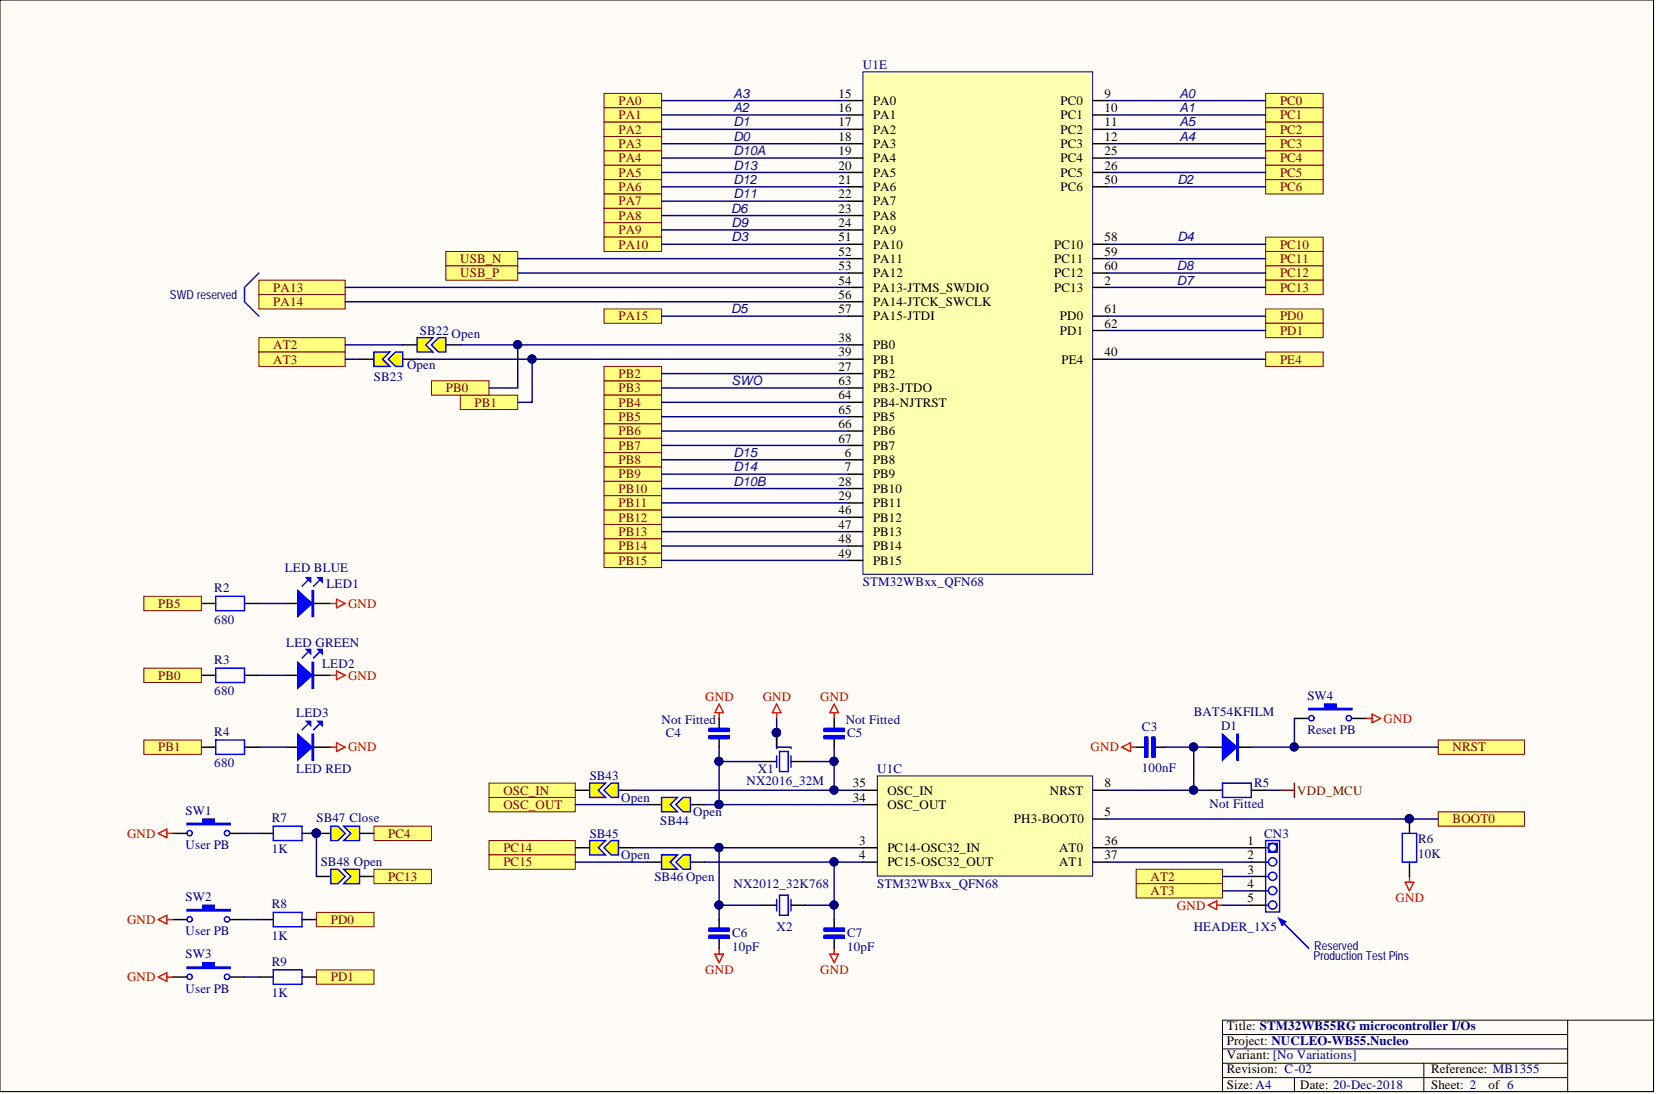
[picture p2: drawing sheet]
<svg xmlns="http://www.w3.org/2000/svg" width="292mm" height="193mm" viewBox="0 0 292 193" stroke-linecap="round" stroke-linejoin="round" font-family="sans-serif">
<defs><g id="words">
<g font-size="2.3" fill="#0c0087">
<text x="129.4" y="17.2">A3</text>
<text x="208" y="17.2">A0</text>
<text x="129.4" y="19.8">A2</text>
<text x="208" y="22.3">A5</text>
<text x="208" y="19.8">A1</text>
<text x="208" y="24.8">A4</text>
<text x="207.7" y="32.4">D2</text>
<text x="129" y="37.5">D6</text>
<text x="129" y="40">D9</text>
<text x="129" y="42.6">D3</text>
<text x="207.7" y="42.6">D4</text>
<text x="129" y="55.3">D5</text>
<text x="129" y="67.9">SWO</text>
</g>
<g font-size="2.3">
<text x="147.9" y="17.2">15</text>
<text x="194.8" y="17.2">9</text>
<text x="147.9" y="19.8">16</text>
<text x="147.9" y="22.3">17</text>
<text x="154" y="18.5">PA0</text>
<text x="154" y="21">PA1</text>
<text x="154" y="23.6">PA2</text>
<text x="187.1" y="18.5">PC0</text>
<text x="187.1" y="21">PC1</text>
<text x="187.1" y="23.6">PC2</text>
<text x="194.8" y="19.8">10</text>
<text x="194.8" y="22.3">11</text>
<text x="147.9" y="24.8">18</text>
<text x="147.9" y="27.4">19</text>
<text x="147.9" y="29.9">20</text>
<text x="154" y="26.1">PA3</text>
<text x="154" y="28.6">PA4</text>
<text x="187.1" y="28.6">PC4</text>
<text x="187.1" y="26.1">PC3</text>
<text x="194.8" y="27.4">25</text>
<text x="194.8" y="29.9">26</text>
<text x="194.8" y="24.8">12</text>
<text x="147.9" y="32.4">21</text>
<text x="147.9" y="35">22</text>
<text x="154" y="31.2">PA5</text>
<text x="154" y="33.7">PA6</text>
<text x="187.1" y="31.2">PC5</text>
<text x="187.1" y="33.7">PC6</text>
<text x="194.8" y="32.4">50</text>
<text x="147.9" y="37.5">23</text>
<text x="147.9" y="40">24</text>
<text x="154" y="36.2">PA7</text>
<text x="154" y="38.8">PA8</text>
<text x="154" y="41.3">PA9</text>
<text x="147.9" y="42.6">51</text>
<text x="147.9" y="45.1">52</text>
<text x="147.9" y="47.7">53</text>
<text x="154" y="43.8">PA10</text>
<text x="154" y="46.4">PA11</text>
<text x="186" y="43.8">PC10</text>
<text x="186" y="46.4">PC11</text>
<text x="194.8" y="42.6">58</text>
<text x="194.8" y="45.1">59</text>
<text x="194.8" y="47.7">60</text>
<text x="147.9" y="50.2">54</text>
<text x="147.9" y="52.7">56</text>
<text x="154" y="48.9">PA12</text>
<text x="154" y="51.5">PA13-JTMS_SWDIO</text>
<text x="154" y="54">PA14-JTCK_SWCLK</text>
<text x="186" y="51.5">PC13</text>
<text x="186" y="48.9">PC12</text>
<text x="194.8" y="50.2">2</text>
<text x="147.9" y="55.3">57</text>
<text x="154" y="56.5">PA15-JTDI</text>
<text x="187" y="56.5">PD0</text>
<text x="187" y="59.1">PD1</text>
<text x="194.8" y="55.3">61</text>
<text x="194.8" y="57.8">62</text>
<text x="147.9" y="65.4">27</text>
<text x="147.9" y="62.9">39</text>
<text x="147.9" y="60.3">38</text>
<text x="154" y="64.1">PB1</text>
<text x="154" y="61.6">PB0</text>
<text x="187.2" y="64.1">PE4</text>
<text x="194.8" y="62.9">40</text>
<text x="147.9" y="67.9">63</text>
<text x="147.9" y="70.5">64</text>
<text x="154" y="66.7">PB2</text>
<text x="154" y="69.2">PB3-JTDO</text>
<text x="154" y="71.7">PB4-NJTRST</text>
<text x="147.9" y="73">65</text>
<text x="147.9" y="75.5">66</text>
<text x="154" y="74.3">PB5</text>
<text x="154" y="76.8">PB6</text>
<text x="147.9" y="78.1">67</text>
<text x="149" y="80.6">6</text>
<text x="149" y="83.1">7</text>
<text x="154" y="81.9">PB8</text>
<text x="154" y="79.3">PB7</text>
<text x="147.9" y="85.7">28</text>
<text x="147.9" y="88.2">29</text>
<text x="154" y="86.9">PB10</text>
<text x="154" y="84.4">PB9</text>
<text x="154" y="89.5">PB11</text>
<text x="147.9" y="90.7">46</text>
<text x="147.9" y="93.3">47</text>
<text x="147.9" y="95.8">48</text>
<text x="154" y="92">PB12</text>
<text x="154" y="94.5">PB13</text>
<text x="147.9" y="98.3">49</text>
<text x="154" y="97.1">PB14</text>
<text x="154" y="99.6">PB15</text>
<text x="150.4" y="138.9">35</text>
<text x="150.4" y="141.4">34</text>
<text x="156.5" y="140.2">OSC_IN</text>
<text x="156.5" y="142.7">OSC_OUT</text>
<text x="185.2" y="140.2">NRST</text>
<text x="194.8" y="144">5</text>
<text x="194.8" y="138.9">8</text>
<text x="151.5" y="149">3</text>
<text x="178.8" y="145.2">PH3-BOOT0</text>
<text x="194.8" y="149">36</text>
<text x="220" y="149">1</text>
<text x="151.5" y="151.6">4</text>
<text x="156.5" y="150.3">PC14-OSC32_IN</text>
<text x="156.5" y="152.8">PC15-OSC32_OUT</text>
<text x="186.8" y="150.3">AT0</text>
<text x="186.8" y="152.8">AT1</text>
<text x="194.8" y="151.6">37</text>
<text x="220" y="151.6">2</text>
<text x="220" y="154.1">3</text>
<text x="220" y="156.6">4</text>
<text x="220" y="159.2">5</text>
<text x="216.4" y="181.7">Title: STM32WB55RG microcontroller I/Os</text>
<text x="216.4" y="184.3">Project: NUCLEO-WB55.Nucleo</text>
<text x="216.4" y="189.3">Revision: C-02</text>
<text x="216.4" y="186.8">Variant: [No Variations]</text>
<text x="252.4" y="189.3">Reference: MB1355</text>
<text x="216.4" y="192.1">Size: A4</text>
<text x="229.3" y="192.1">Date: 20-Dec-2018</text>
<text x="252.4" y="192.1">Sheet: 2</text>
<text x="262.6" y="192.1">of 6</text>
</g>
<g font-size="2.3" fill="#000080">
<text x="152.2" y="12.2">U1E</text>
<text x="74.1" y="59.1">SB22 Open</text>
<text x="71.8" y="65.1">Open</text>
<text x="66" y="67.2">SB23</text>
<text x="50.2" y="100.9">LED BLUE</text>
<text x="37.8" y="104.4">R2</text>
<text x="57.6" y="103.7">LED1</text>
<text x="152.2" y="103.4">STM32WBxx_QFN68</text>
<text x="37.8" y="110">680</text>
<text x="37.8" y="117.1">R3</text>
<text x="50.5" y="114.1">LED GREEN</text>
<text x="56.8" y="117.9">LED2</text>
<text x="37.8" y="122.7">680</text>
<text x="230.6" y="123.4">SW4</text>
<text x="37.8" y="129.8">R4</text>
<text x="52.3" y="126.5">LED3</text>
<text x="116.7" y="127.7">Not Fitted</text>
<text x="117.5" y="130">C4</text>
<text x="149.2" y="127.7">Not Fitted</text>
<text x="149.4" y="130">C5</text>
<text x="201.4" y="129">C3</text>
<text x="210.6" y="126.2">BAT54KFILM</text>
<text x="215.4" y="128.8">D1</text>
<text x="230.6" y="129.5">Reset PB</text>
<text x="37.8" y="135.3">680</text>
<text x="52.3" y="136.4">LED RED</text>
<text x="104" y="137.6">SB43</text>
<text x="133.7" y="136.4">X1</text>
<text x="154.7" y="136.4">U1C</text>
<text x="201.4" y="136.1">100nF</text>
<text x="32.7" y="143.7">SW1</text>
<text x="109.6" y="141.4">Open</text>
<text x="122.3" y="144">Open</text>
<text x="131.7" y="138.4">NX2016_32M</text>
<text x="213.4" y="142.4">Not Fitted</text>
<text x="221.2" y="138.9">R5</text>
<text x="32.7" y="149.8">User PB</text>
<text x="47.9" y="145">R7</text>
<text x="55.8" y="145">SB47 Close</text>
<text x="104" y="147.8">SB45</text>
<text x="116.4" y="145.5">SB44</text>
<text x="223" y="147.8">CN3</text>
<text x="250.1" y="148.8">R6</text>
<text x="47.9" y="150.5">1K</text>
<text x="56.6" y="152.8">SB48 Open</text>
<text x="109.6" y="151.6">Open</text>
<text x="115.4" y="155.4">SB46 Open</text>
<text x="250.1" y="151.3">10K</text>
<text x="32.7" y="158.9">SW2</text>
<text x="47.9" y="160.2">R8</text>
<text x="129.4" y="156.6">NX2012_32K768</text>
<text x="154.7" y="156.6">STM32WBxx_QFN68</text>
<text x="32.7" y="165">User PB</text>
<text x="47.9" y="165.8">1K</text>
<text x="129.1" y="165.2">C6</text>
<text x="129.1" y="167.8">10pF</text>
<text x="137" y="164.2">X2</text>
<text x="149.4" y="165.2">C7</text>
<text x="149.4" y="167.8">10pF</text>
<text x="210.6" y="164.2">HEADER_1X5</text>
<text x="32.7" y="169">SW3</text>
<text x="47.9" y="170.3">R9</text>
<text x="32.7" y="175.1">User PB</text>
<text x="47.9" y="175.9">1K</text>
</g>
<g font-size="2.3" fill="#800000">
<text x="109.1" y="18.5">PA0</text>
<text x="109.1" y="21">PA1</text>
<text x="109.1" y="23.6">PA2</text>
<text x="225.8" y="18.5">PC0</text>
<text x="225.8" y="21">PC1</text>
<text x="225.8" y="23.6">PC2</text>
<text x="109.1" y="26.1">PA3</text>
<text x="109.1" y="28.6">PA4</text>
<text x="225.8" y="26.1">PC3</text>
<text x="225.8" y="28.6">PC4</text>
<text x="109.1" y="31.2">PA5</text>
<text x="109.1" y="33.7">PA6</text>
<text x="225.8" y="31.2">PC5</text>
<text x="225.8" y="33.7">PC6</text>
<text x="109.1" y="36.2">PA7</text>
<text x="109.1" y="38.8">PA8</text>
<text x="109.1" y="41.3">PA9</text>
<text x="81.2" y="46.4">USB_N</text>
<text x="109.1" y="43.8">PA10</text>
<text x="225.8" y="43.8">PC10</text>
<text x="225.8" y="46.4">PC11</text>
<text x="48.2" y="51.5">PA13</text>
<text x="48.2" y="54">PA14</text>
<text x="81.2" y="48.9">USB_P</text>
<text x="225.8" y="48.9">PC12</text>
<text x="225.8" y="51.5">PC13</text>
<text x="109.1" y="56.5">PA15</text>
<text x="225.8" y="56.5">PD0</text>
<text x="225.8" y="59.1">PD1</text>
<text x="48.2" y="61.6">AT2</text>
<text x="48.2" y="64.1">AT3</text>
<text x="225.8" y="64.1">PE4</text>
<text x="78.6" y="69.2">PB0</text>
<text x="83.7" y="71.7">PB1</text>
<text x="109.1" y="69.2">PB3</text>
<text x="109.1" y="71.7">PB4</text>
<text x="109.1" y="66.7">PB2</text>
<text x="109.1" y="74.3">PB5</text>
<text x="109.1" y="76.8">PB6</text>
<text x="109.1" y="79.3">PB7</text>
<text x="109.1" y="81.9">PB8</text>
<text x="109.1" y="84.4">PB9</text>
<text x="109.1" y="86.9">PB10</text>
<text x="109.1" y="89.5">PB11</text>
<text x="109.1" y="92">PB12</text>
<text x="109.1" y="94.5">PB13</text>
<text x="109.1" y="97.1">PB14</text>
<text x="109.1" y="99.6">PB15</text>
<text x="27.9" y="107.2">PB5</text>
<text x="27.9" y="119.9">PB0</text>
<text x="27.9" y="132.6">PB1</text>
<text x="256.2" y="132.6">NRST</text>
<text x="88.8" y="140.2">OSC_IN</text>
<text x="88.8" y="142.7">OSC_OUT</text>
<text x="228.8" y="140.2">VDD_MCU</text>
<text x="68.5" y="147.8">PC4</text>
<text x="256.2" y="145.2">BOOT0</text>
<text x="68.5" y="155.4">PC13</text>
<text x="88.8" y="150.3">PC14</text>
<text x="88.8" y="152.8">PC15</text>
<text x="203" y="155.4">AT2</text>
<text x="203" y="157.9">AT3</text>
<text x="58.3" y="163">PD0</text>
<text x="58.3" y="173.1">PD1</text>
</g>
<g font-size="2.3" fill="#11037f">
<text x="129.4" y="22.3">D1</text>
<text x="129.4" y="29.9">D13</text>
<text x="129.4" y="24.8">D0</text>
<text x="129.4" y="27.4">D10A</text>
<text x="129.4" y="32.4">D12</text>
<text x="129.4" y="35">D11</text>
<text x="207.6" y="47.7">D8</text>
<text x="207.6" y="50.2">D7</text>
<text x="129.4" y="83.1">D14</text>
<text x="129.4" y="80.6">D15</text>
<text x="129.4" y="85.7">D10B</text>
</g>
<g font-size="2.3" fill="#f00">
<text x="61.4" y="107.2">GND</text>
<text x="61.4" y="119.9">GND</text>
<text x="124.4" y="123.7">GND</text>
<text x="134.5" y="123.7">GND</text>
<text x="144.7" y="123.7">GND</text>
<text x="244" y="127.5">GND</text>
<text x="61.4" y="132.6">GND</text>
<text x="192.4" y="132.6">GND</text>
<text x="22.4" y="147.8">GND</text>
<text x="207.6" y="160.4">GND</text>
<text x="246.2" y="159.2">GND</text>
<text x="22.4" y="163">GND</text>
<text x="22.4" y="173.1">GND</text>
<text x="124.4" y="171.8">GND</text>
<text x="144.7" y="171.8">GND</text>
</g>
<g font-size="2.2" fill="#000080">
<text x="29.9" y="52.7">SWD reserved</text>
<text x="231.8" y="167.5">Reserved</text>
<text x="231.7" y="169.3">Production Test Pins</text>
</g>
</g></defs>
<path d="M0 0h291.7v192.5h-291.7z" fill="#fffcf8" stroke="#000" stroke-width=".18"/>
<path d="M276.5 179.9v12.7M291.7 179.9h-76.1v12.7M215.6 182.5h60.9M215.6 185h60.9M215.6 190.1h60.9M215.6 187.5h60.9M228.3 190.1v2.5M251.2 187.5v5.1" fill="none" stroke="#000" stroke-width=".18"/>
<path d="M30.4 147h2.6M40.6 147h2.5M45.7 147h2.5M53.3 147h2.5" fill="none" stroke="#000" stroke-width=".25"/>
<circle cx="55.8" cy="147" r=".72" fill="#000080" stroke="#000080" stroke-width=".18"/>
<path d="M48.2 145.7h5.1v2.6h-5.1z" fill="none" stroke="#00f" stroke-width=".25"/>
<path d="M33 145.2h2.8v-.7h2v.7h2.8v.3h-7.6z" fill-rule="evenodd" fill="#00f"/>
<g fill="none" stroke="#00f" stroke-width=".25">
<path d="M38.1 130.5h5v2.6h-5zM54.3 127.7l-1 1.1M56.3 127.7l-1 1.1M33 145.2h2.8v-.7h2v.7h2.8v.3h-7.6z"/>
<circle cx="33.4" cy="147" r=".47"/>
<circle cx="40" cy="147" r=".47"/>
</g>
<path d="M35.5 131.8h2.6M43.1 131.8h2.6M50.7 131.8h1.8M55.3 131.8h3" fill="none" stroke="#000" stroke-width=".25"/>
<path d="M52.5 129.5l2.6 2.3-2.6 2.3z" fill="#00f"/>
<path d="M52.5 129.5l2.6 2.3-2.6 2.3zM55.1 129.5h.2v4.6h-.2zM55.2 129.5v4.6" fill="none" stroke="#00f" stroke-width=".25"/>
<path d="M56.1 127.2h.7v.8z" fill="#00f"/>
<path d="M56.1 127.2h.7v.8z" fill="none" stroke="#00f" stroke-width=".25"/>
<path d="M54 127.2h.8v.8z" fill="#00f"/>
<path d="M38.1 117.9h5v2.5h-5zM54.3 115.1l-1 1M56.3 115.1l-1 1M54 127.2h.8v.8z" fill="none" stroke="#00f" stroke-width=".25"/>
<path d="M35.5 119.1h2.6M43.1 119.1h2.6M50.7 119.1h1.8M55.3 119.1h3" fill="none" stroke="#000" stroke-width=".25"/>
<path d="M52.5 116.8l2.6 2.3-2.6 2.3z" fill="#00f"/>
<path d="M52.5 116.8l2.6 2.3-2.6 2.3zM55.1 116.8h.2v4.6h-.2zM55.2 116.8v4.6" fill="none" stroke="#00f" stroke-width=".25"/>
<path d="M56.1 114.6h.7v.7z" fill="#00f"/>
<path d="M56.1 114.6h.7v.7z" fill="none" stroke="#00f" stroke-width=".25"/>
<path d="M54 114.6h.8v.7z" fill="#00f"/>
<path d="M38.1 105.2h5v2.5h-5zM54 114.6h.8v.7zM54.3 102.4l-1 1M56.3 102.4l-1 1" fill="none" stroke="#00f" stroke-width=".25"/>
<path d="M35.5 106.4h2.6M43.1 106.4h2.6M50.7 106.4h1.8M55.3 106.4h3" fill="none" stroke="#000" stroke-width=".25"/>
<path d="M52.5 104.2l2.6 2.2-2.6 2.3z" fill="#00f"/>
<path d="M52.5 104.2l2.6 2.2-2.6 2.3zM55.1 104.2h.2v4.5h-.2zM55.2 104.2v4.5" fill="none" stroke="#00f" stroke-width=".25"/>
<path d="M56.1 101.9h.7v.7z" fill="#00f"/>
<path d="M56.1 101.9h.7v.7z" fill="none" stroke="#00f" stroke-width=".25"/>
<path d="M54 101.9h.8v.7z" fill="#00f"/>
<path d="M54 101.9h.8v.7zM48.2 160.9h5.1v2.6h-5.1z" fill="none" stroke="#00f" stroke-width=".25"/>
<path d="M30.4 162.2h2.6M40.6 162.2h2.5M45.7 162.2h2.5M53.3 162.2h2.5" fill="none" stroke="#000" stroke-width=".25"/>
<path d="M33 160.4h2.8v-.7h2v.7h2.8v.3h-7.6z" fill-rule="evenodd" fill="#00f"/>
<g fill="none" stroke="#00f" stroke-width=".25">
<path d="M33 160.4h2.8v-.7h2v.7h2.8v.3h-7.6zM48.2 171.1h5.1v2.5h-5.1z"/>
<circle cx="33.4" cy="162.2" r=".47"/>
<circle cx="40" cy="162.2" r=".47"/>
</g>
<path d="M30.4 172.3h2.6M40.6 172.3h2.5M45.7 172.3h2.5M53.3 172.3h2.5" fill="none" stroke="#000" stroke-width=".25"/>
<path d="M33 170.6h2.8v-.8h2v.8h2.8v.2h-7.6z" fill-rule="evenodd" fill="#00f"/>
<g fill="none" stroke="#00f" stroke-width=".25">
<path d="M33 170.6h2.8v-.8h2v.8h2.8v.2h-7.6z"/>
<circle cx="33.4" cy="172.3" r=".47"/>
<circle cx="40" cy="172.3" r=".47"/>
</g>
<g fill="#ffff80" stroke="#800000" stroke-width=".18">
<path d="M45.7 59.6h15.2v2.5h-15.2z" fill-rule="evenodd"/>
<path d="M45.7 62.1h15.2v2.5h-15.2z" fill-rule="evenodd"/>
</g>
<path d="M71 60.8h2.6M78.6 60.8h2.6" fill="none" stroke="#000" stroke-width=".25"/>
<path d="M76.1 60.8l1.3-1.2h1.2v2.5h-1.2z" fill-rule="evenodd" fill="#ff0"/>
<path d="M76.1 60.8l1.3-1.2h1.2v2.5h-1.2z" fill="none" stroke="#00f" stroke-width=".25"/>
<path d="M73.6 59.6h2.8l-1.3 1.2 1.3 1.3h-2.8z" fill-rule="evenodd" fill="#ff0"/>
<path d="M73.6 59.6h2.8l-1.3 1.2 1.3 1.3h-2.8z" fill="none" stroke="#00f" stroke-width=".25"/>
<path d="M63.4 63.4h2.6M71 63.4h2.6" fill="none" stroke="#000" stroke-width=".25"/>
<path d="M68.5 63.4l1.3-1.3h1.2v2.5h-1.2z" fill-rule="evenodd" fill="#ff0"/>
<path d="M68.5 63.4l1.3-1.3h1.2v2.5h-1.2z" fill="none" stroke="#00f" stroke-width=".25"/>
<path d="M66 62.1h2.7l-1.2 1.3 1.2 1.2h-2.7z" fill-rule="evenodd" fill="#ff0"/>
<path d="M66 62.1h2.7l-1.2 1.3 1.2 1.2h-2.7z" fill="none" stroke="#00f" stroke-width=".25"/>
<g fill="#ffff80" stroke="#800000" stroke-width=".18">
<path d="M45.7 49.4h15.2v2.6h-15.2z" fill-rule="evenodd"/>
<path d="M45.7 52h15.2v2.5h-15.2z" fill-rule="evenodd"/>
<path d="M106.5 54.5h10.2v2.5h-10.2z" fill-rule="evenodd"/>
<path d="M106.5 67.2h10.2v2.5h-10.2z" fill-rule="evenodd"/>
<path d="M106.5 69.7h10.2v2.5h-10.2z" fill-rule="evenodd"/>
<path d="M78.6 44.4h12.7v2.5h-12.7z" fill-rule="evenodd"/>
<path d="M78.6 46.9h12.7v2.5h-12.7z" fill-rule="evenodd"/>
</g>
<path d="M58.3 119.1h1.1M58.3 106.4h1.1M59.4 105.7l1.5 .7-1.5 .8zM59.4 118.4l1.5 .7-1.5 .8zM58.3 131.8h1.1M59.4 131l1.5 .8-1.5 .8zM27.9 147l1.5-.8v1.6zM29.4 147h1M27.9 162.2l1.5-.8v1.6zM27.9 172.3l1.5-.7v1.5zM29.4 162.2h1M29.4 172.3h1" fill="none" stroke="#f00" stroke-width=".25"/>
<path d="M45.7 48.2l-2.6 2.5v2.5l2.6 2.6" fill="none" stroke="#00f" stroke-width=".25"/>
<g fill="#ffff80" stroke="#800000" stroke-width=".18">
<path d="M223.2 16.5h10.2v2.5h-10.2z" fill-rule="evenodd"/>
<path d="M223.2 19h10.2v2.5h-10.2z" fill-rule="evenodd"/>
<path d="M223.2 21.5h10.2v2.6h-10.2z" fill-rule="evenodd"/>
<path d="M223.2 24.1h10.2v2.5h-10.2z" fill-rule="evenodd"/>
<path d="M223.2 26.6h10.2v2.6h-10.2z" fill-rule="evenodd"/>
<path d="M223.2 29.2h10.2v2.5h-10.2z" fill-rule="evenodd"/>
<path d="M223.2 31.7h10.2v2.5h-10.2z" fill-rule="evenodd"/>
<path d="M223.2 41.8h10.2v2.6h-10.2z" fill-rule="evenodd"/>
<path d="M223.2 44.4h10.2v2.5h-10.2z" fill-rule="evenodd"/>
<path d="M223.2 46.9h10.2v2.5h-10.2z" fill-rule="evenodd"/>
<path d="M223.2 49.4h10.2v2.6h-10.2z" fill-rule="evenodd"/>
<path d="M223.2 54.5h10.2v2.5h-10.2z" fill-rule="evenodd"/>
<path d="M223.2 57h10.2v2.6h-10.2z" fill-rule="evenodd"/>
<path d="M106.5 16.5h10.2v2.5h-10.2z" fill-rule="evenodd"/>
<path d="M106.5 19h10.2v2.5h-10.2z" fill-rule="evenodd"/>
<path d="M106.5 21.5h10.2v2.6h-10.2z" fill-rule="evenodd"/>
<path d="M106.5 24.1h10.2v2.5h-10.2z" fill-rule="evenodd"/>
<path d="M106.5 26.6h10.2v2.6h-10.2z" fill-rule="evenodd"/>
<path d="M106.5 29.2h10.2v2.5h-10.2z" fill-rule="evenodd"/>
<path d="M106.5 31.7h10.2v2.5h-10.2z" fill-rule="evenodd"/>
<path d="M106.5 34.2h10.2v2.6h-10.2z" fill-rule="evenodd"/>
<path d="M106.5 36.8h10.2v2.5h-10.2z" fill-rule="evenodd"/>
<path d="M106.5 39.3h10.2v2.5h-10.2z" fill-rule="evenodd"/>
<path d="M106.5 41.8h10.2v2.6h-10.2z" fill-rule="evenodd"/>
<path d="M106.5 64.6h10.2v2.6h-10.2z" fill-rule="evenodd"/>
<path d="M106.5 72.2h10.2v2.6h-10.2z" fill-rule="evenodd"/>
<path d="M106.5 74.8h10.2v2.5h-10.2z" fill-rule="evenodd"/>
<path d="M106.5 77.3h10.2v2.5h-10.2z" fill-rule="evenodd"/>
<path d="M106.5 79.8h10.2v2.6h-10.2z" fill-rule="evenodd"/>
<path d="M106.5 82.4h10.2v2.5h-10.2z" fill-rule="evenodd"/>
<path d="M106.5 84.9h10.2v2.5h-10.2z" fill-rule="evenodd"/>
<path d="M106.5 87.4h10.2v2.6h-10.2z" fill-rule="evenodd"/>
<path d="M106.5 90h10.2v2.5h-10.2z" fill-rule="evenodd"/>
<path d="M106.5 92.5h10.2v2.5h-10.2z" fill-rule="evenodd"/>
<path d="M106.5 95h10.2v2.6h-10.2z" fill-rule="evenodd"/>
<path d="M106.5 97.6h10.2v2.5h-10.2z" fill-rule="evenodd"/>
<path d="M200.4 153.3h15.2v2.6h-15.2z" fill-rule="evenodd"/>
<path d="M200.4 155.9h15.2v2.5h-15.2z" fill-rule="evenodd"/>
</g>
<path d="M228.3 126.7h2.6M238.5 126.7h2.5" fill="none" stroke="#000" stroke-width=".25"/>
<path d="M230.9 124.9h2.7v-.7h2.1v.7h2.8v.3h-7.6z" fill-rule="evenodd" fill="#00f"/>
<g fill="none" stroke="#00f" stroke-width=".25">
<path d="M215.6 138.1h5.1v2.6h-5.1zM230.9 124.9h2.7v-.7h2.1v.7h2.8v.3h-7.6z"/>
<circle cx="231.3" cy="126.7" r=".47"/>
<circle cx="237.9" cy="126.7" r=".47"/>
</g>
<path d="M213.1 139.4h2.5M213.1 131.8h2.5M218.2 131.8h2.5M220.7 139.4h2.5" fill="none" stroke="#000" stroke-width=".25"/>
<path d="M215.6 129.5l2.6 2.3-2.6 2.3z" fill="#00f"/>
<g fill="none" stroke="#00f" stroke-width=".25">
<path d="M215.6 129.5l2.6 2.3-2.6 2.3zM218.2 129.5h.2v4.6h-.2zM218.3 129.5v4.6M223.2 148.3h2.5v12.6h-2.5zM223.2 149.5h.6M223.2 152.1h.6M223.2 154.6h.6M223.2 157.1h.6M223.2 159.7h.6M223.8 148.8h1.5v1.5h-1.5z"/>
<circle cx="224.5" cy="159.6" r=".72"/>
<circle cx="224.5" cy="157.1" r=".72"/>
<circle cx="224.5" cy="152" r=".72"/>
<circle cx="224.5" cy="154.6" r=".72"/>
<circle cx="224.5" cy="149.5" r=".72"/>
</g>
<path d="M197.9 131.8l1.5-.8v1.6zM199.4 131.8h1M241 126.7h1M242 126l1.5 .7-1.5 .8zM213.1 159.7l1.5-.8v1.5zM214.6 159.7h1" fill="none" stroke="#f00" stroke-width=".25"/>
<path d="M220.7 149.5h2.5M220.7 152.1h2.5M220.7 154.6h2.5M220.7 157.1h2.5M220.7 159.7h2.5" fill="none" stroke="#000" stroke-width=".25"/>
<path d="M253.7 130.5h15.2v2.6h-15.2z" fill-rule="evenodd" fill="#ffff80" stroke="#800000" stroke-width=".18"/>
<path d="M126.8 125.7v1M126.8 124.2l.8 1.5h-1.5zM147.1 125.7v1M147.1 124.2l.8 1.5h-1.5zM126.1 168.3h1.5l-.8 1.5zM126.8 167.3v1M146.4 168.3h1.5l-.8 1.5zM147.1 167.3v1" fill="none" stroke="#f00" stroke-width=".25"/>
<g fill="none" stroke="#000" stroke-width=".25">
<path d="M126.8 126.7v1.8M126.8 130.3v1.5M134.5 134.3h2.5M137 129.3v2.5M139.5 134.3h2.6M147.1 126.7v1.8M147.1 130.3v1.5M200.4 131.8h1.5M203.7 131.8h1.8M134.5 159.7h2.5M139.5 159.7h2.6M126.8 162.2v1.5"/>
<path d="M126.8 165.5v1.8M147.1 162.2v1.5M147.1 165.5v1.8"/>
</g>
<g fill="none" stroke="#00f" stroke-width=".25">
<path d="M125.1 129.8h3.5v.5h-3.5zM125.1 128.5h3.5v.5h-3.5zM137 132v-.2h2.5v.2M137 133.3v2M137.5 132.6h1.5v3.5h-1.5zM139.5 133.3v2M145.4 129.8h3.5v.5h-3.5zM145.4 128.5h3.5v.5h-3.5zM201.9 130h.5v3.6h-.5zM203.2 130h.5v3.6h-.5zM137 158.7v2M137.5 157.9h1.5v3.5h-1.5z"/>
<path d="M139.5 158.7v2M125.1 163.7h3.5v.5h-3.5zM125.1 165h3.5v.5h-3.5zM145.4 163.7h3.5v.5h-3.5zM145.4 165h3.5v.5h-3.5z"/>
</g>
<path d="M125.3 130h3.1M125.3 128.8h3.1M145.6 130h3.1M145.6 128.8h3.1M202.2 130.3v3M203.5 130.3v3M125.3 164h3.1M125.3 165.2h3.1M145.6 164h3.1M145.6 165.2h3.1" fill="none" stroke="#00f" stroke-width=".76"/>
<circle cx="137" cy="129.2" r=".72" fill="#000080" stroke="#000080" stroke-width=".18"/>
<path d="M253.7 143.2h15.2v2.5h-15.2z" fill-rule="evenodd" fill="#ffff80" stroke="#800000" stroke-width=".18"/>
<path d="M247.9 155.6h1.5l-.8 1.5zM248.6 154.6v1" fill="none" stroke="#f00" stroke-width=".25"/>
<path d="M248.6 144.5v2.5M248.6 152.1v2.5" fill="none" stroke="#000" stroke-width=".25"/>
<circle cx="248.6" cy="144.4" r=".72" fill="#000080" stroke="#000080" stroke-width=".18"/>
<path d="M247.3 147h2.6v5.1h-2.6zM225.8 162.2l5.1 5.1" fill="none" stroke="#00f" stroke-width=".25"/>
<path d="M225.8 139.4h2.5M228.3 138.1v2.6" fill="none" stroke="#800000" stroke-width=".25"/>
<path d="M225.5 161.9l1.3 .7-.7 .7z" fill="#00f"/>
<path d="M225.5 161.9l1.3 .7-.7 .7z" fill="none" stroke="#00f" stroke-width=".18"/>
<g fill="#ffff80" stroke="#800000" stroke-width=".18">
<path d="M86.3 138.1h15.2v2.6h-15.2z" fill-rule="evenodd"/>
<path d="M86.3 140.7h15.2v2.5h-15.2z" fill-rule="evenodd"/>
<path d="M86.3 148.3h15.2v2.5h-15.2z" fill-rule="evenodd"/>
<path d="M86.3 150.8h15.2v2.5h-15.2z" fill-rule="evenodd"/>
<path d="M25.4 105.2h10.1v2.5h-10.1z" fill-rule="evenodd"/>
<path d="M81.2 69.7h10.1v2.5h-10.1z" fill-rule="evenodd"/>
<path d="M76.1 67.2h10.2v2.5h-10.2z" fill-rule="evenodd"/>
<path d="M25.4 130.5h10.1v2.6h-10.1z" fill-rule="evenodd"/>
<path d="M25.4 117.9h10.1v2.5h-10.1z" fill-rule="evenodd"/>
<path d="M66 145.7h10.1v2.6h-10.1z" fill-rule="evenodd"/>
<path d="M55.8 160.9h10.2v2.6h-10.2z" fill-rule="evenodd"/>
<path d="M55.8 171.1h10.2v2.5h-10.2z" fill-rule="evenodd"/>
</g>
<path d="M101.5 139.4h2.5M109.1 139.4h2.5" fill="none" stroke="#000" stroke-width=".25"/>
<path d="M106.5 139.4l1.3-1.3h1.3v2.6h-1.3z" fill-rule="evenodd" fill="#ff0"/>
<path d="M106.5 139.4l1.3-1.3h1.3v2.6h-1.3z" fill="none" stroke="#00f" stroke-width=".25"/>
<path d="M104 138.1h2.8l-1.3 1.3 1.3 1.3h-2.8z" fill-rule="evenodd" fill="#ff0"/>
<path d="M104 138.1h2.8l-1.3 1.3 1.3 1.3h-2.8z" fill="none" stroke="#00f" stroke-width=".25"/>
<path d="M114.2 141.9h2.5M121.8 141.9h2.5" fill="none" stroke="#000" stroke-width=".25"/>
<path d="M119.2 141.9l1.3-1.2h1.3v2.5h-1.3z" fill-rule="evenodd" fill="#ff0"/>
<path d="M119.2 141.9l1.3-1.2h1.3v2.5h-1.3z" fill="none" stroke="#00f" stroke-width=".25"/>
<path d="M116.7 140.7h2.8l-1.3 1.2 1.3 1.3h-2.8z" fill-rule="evenodd" fill="#ff0"/>
<path d="M116.7 140.7h2.8l-1.3 1.2 1.3 1.3h-2.8z" fill="none" stroke="#00f" stroke-width=".25"/>
<path d="M101.5 149.5h2.5M109.1 149.5h2.5" fill="none" stroke="#000" stroke-width=".25"/>
<path d="M106.5 149.5l1.3-1.2h1.3v2.5h-1.3z" fill-rule="evenodd" fill="#ff0"/>
<path d="M106.5 149.5l1.3-1.2h1.3v2.5h-1.3z" fill="none" stroke="#00f" stroke-width=".25"/>
<path d="M104 148.3h2.8l-1.3 1.2 1.3 1.3h-2.8z" fill-rule="evenodd" fill="#ff0"/>
<path d="M104 148.3h2.8l-1.3 1.2 1.3 1.3h-2.8z" fill="none" stroke="#00f" stroke-width=".25"/>
<path d="M114.2 152.1h2.5M121.8 152.1h2.5" fill="none" stroke="#000" stroke-width=".25"/>
<path d="M119.2 152.1l1.3-1.3h1.3v2.5h-1.3z" fill-rule="evenodd" fill="#ff0"/>
<path d="M119.2 152.1l1.3-1.3h1.3v2.5h-1.3z" fill="none" stroke="#00f" stroke-width=".25"/>
<path d="M116.7 150.8h2.8l-1.3 1.3 1.3 1.2h-2.8z" fill-rule="evenodd" fill="#ff0"/>
<path d="M116.7 150.8h2.8l-1.3 1.3 1.3 1.2h-2.8z" fill="none" stroke="#00f" stroke-width=".25"/>
<path d="M137 124.2l.8 1.5h-1.6zM137 125.7v1" fill="none" stroke="#f00" stroke-width=".25"/>
<g fill="none" stroke="#000080" stroke-width=".25">
<path d="M116.7 17.7h33M195.3 17.7h27.9M116.7 20.3h33M116.7 22.8h33M116.7 25.3h33M116.7 27.9h33M116.7 30.4h33M116.7 33h33M116.7 35.5h33M116.7 38h33M195.3 20.3h27.9M195.3 22.8h27.9"/>
<path d="M195.3 25.3h27.9M195.3 27.9h27.9M195.3 30.4h27.9M195.3 33h27.9M60.9 53.2h88.8M60.9 50.7h88.8M91.3 48.2h58.4M91.3 45.6h58.4M116.7 40.6h33M116.7 43.1h33M116.7 55.8h33M195.3 50.7h27.9"/>
<path d="M195.3 48.2h27.9M195.3 45.6h27.9M195.3 43.1h27.9M195.3 58.3h27.9M195.3 55.8h27.9M60.9 63.4h2.5M60.9 60.8h10.1M91.3 60.8v7.6h-5M93.9 63.4v7.6h-2.6M116.7 65.9h33M116.7 73.5h33M116.7 76h33"/>
<path d="M116.7 78.6h33M116.7 71h33M116.7 68.4h33M116.7 81.1h33M116.7 83.6h33M116.7 86.2h33M116.7 88.7h33M116.7 91.2h33M116.7 93.8h33M116.7 96.3h33M116.7 98.8h33M45.7 119.1h5"/>
<path d="M45.7 106.4h5M45.7 131.8h5M111.6 139.4h35.5M126.8 134.3h7.7M137 126.7v2.6M142.1 134.3h5M205.5 131.8h5.1M213.1 131.8h-2.5v7.6M220.7 131.8h33M223.2 139.4h2.6M228.3 126.7v5.1M43.1 147h2.6"/>
<path d="M101.5 152.1h12.7M101.5 141.9h12.7M111.6 149.5h15.2M124.3 152.1h22.8M124.3 141.9h2.5M126.8 159.7v2.5M142.1 159.7h5M152.2 149.5h-25.4v10.2h7.7M195.3 152.1h25.4M195.3 149.5h25.4M215.6 154.6h5.1M215.6 157.1h5.1"/>
<path d="M215.6 159.7h5.1M43.1 162.2h2.6M43.1 172.3h2.6"/>
</g>
<g fill="#000080" stroke="#000080" stroke-width=".18">
<circle cx="210.5" cy="131.8" r=".72"/>
<circle cx="147.1" cy="159.6" r=".72"/>
<circle cx="126.8" cy="159.6" r=".72"/>
<circle cx="126.8" cy="149.5" r=".72"/>
<circle cx="126.8" cy="134.3" r=".72"/>
<circle cx="147.1" cy="134.3" r=".72"/>
<circle cx="228.3" cy="131.8" r=".72"/>
<circle cx="210.5" cy="139.4" r=".72"/>
<circle cx="93.8" cy="63.3" r=".72"/>
<circle cx="91.3" cy="60.8" r=".72"/>
<circle cx="147.1" cy="139.4" r=".72"/>
<circle cx="126.8" cy="141.9" r=".72"/>
<circle cx="147.1" cy="152" r=".72"/>
<circle cx="137" cy="129.2" r=".72"/>
<circle cx="55.8" cy="147" r=".72"/>
</g>
<path d="M55.8 147h2.5M63.4 147h2.6" fill="none" stroke="#000" stroke-width=".25"/>
<path d="M58.3 145.7h1.3l1.3 1.3-1.3 1.3h-1.3z" fill-rule="evenodd" fill="#ff0"/>
<path d="M58.3 145.7h1.3l1.3 1.3-1.3 1.3h-1.3z" fill="none" stroke="#00f" stroke-width=".25"/>
<path d="M60.6 145.7h2.8v2.6h-2.8l1.3-1.3z" fill-rule="evenodd" fill="#ff0"/>
<path d="M60.6 145.7h2.8v2.6h-2.8l1.3-1.3z" fill="none" stroke="#00f" stroke-width=".25"/>
<circle cx="55.8" cy="147" r=".72" fill="#000080" stroke="#000080" stroke-width=".18"/>
<path d="M55.8 154.6h2.5M63.4 154.6h2.6" fill="none" stroke="#000" stroke-width=".25"/>
<path d="M58.3 153.3h1.3l1.3 1.3-1.3 1.3h-1.3z" fill-rule="evenodd" fill="#ff0"/>
<path d="M58.3 153.3h1.3l1.3 1.3-1.3 1.3h-1.3z" fill="none" stroke="#00f" stroke-width=".25"/>
<path d="M60.6 153.3h2.8v2.6h-2.8l1.3-1.3z" fill-rule="evenodd" fill="#ff0"/>
<path d="M60.6 153.3h2.8v2.6h-2.8l1.3-1.3z" fill="none" stroke="#00f" stroke-width=".25"/>
<path d="M66 153.3h10.1v2.6h-10.1z" fill-rule="evenodd" fill="#ffff80" stroke="#800000" stroke-width=".18"/>
<path d="M73.6 63.4h76.1M81.2 60.8h68.5M55.8 147v7.6" fill="none" stroke="#000080" stroke-width=".25"/>
<g fill="#000080" stroke="#000080" stroke-width=".18">
<circle cx="55.8" cy="147" r=".72"/>
<circle cx="93.8" cy="63.3" r=".72"/>
<circle cx="91.3" cy="60.8" r=".72"/>
</g>
<path d="M152.2 12.7h40.5v88.6h-40.5z" fill="#ffffb0" stroke="#000080" stroke-width=".18"/>
<g fill="none" stroke="#000" stroke-width=".25">
<path d="M149.7 17.7h2.5M192.8 17.7h2.5M149.7 20.3h2.5M149.7 22.8h2.5M149.7 25.3h2.5M149.7 27.9h2.5M149.7 30.4h2.5M149.7 33h2.5M149.7 35.5h2.5M149.7 38h2.5M192.8 20.3h2.5M192.8 22.8h2.5"/>
<path d="M192.8 25.3h2.5M192.8 27.9h2.5M192.8 30.4h2.5M192.8 33h2.5M149.7 40.6h2.5M149.7 50.7h2.5M149.7 43.1h2.5M149.7 45.6h2.5M149.7 48.2h2.5M149.7 53.2h2.5M149.7 55.8h2.5M192.8 50.7h2.5"/>
<path d="M192.8 43.1h2.5M192.8 45.6h2.5M192.8 48.2h2.5M192.8 55.8h2.5M192.8 58.3h2.5M149.7 65.9h2.5M149.7 68.4h2.5M149.7 71h2.5M149.7 73.5h2.5M149.7 76h2.5M149.7 78.6h2.5M149.7 63.4h2.5"/>
<path d="M149.7 60.8h2.5M192.8 63.4h2.5M149.7 86.2h2.5M149.7 81.1h2.5M149.7 83.6h2.5M149.7 88.7h2.5M149.7 91.2h2.5M149.7 93.8h2.5M149.7 96.3h2.5M149.7 98.8h2.5"/>
</g>
<path d="M154.7 136.9h38v17.6h-38z" fill="#ffffb0" stroke="#000080" stroke-width=".18"/>
<path d="M152.2 139.4h2.5M192.8 139.4h2.5M152.2 141.9h2.5M152.2 149.5h2.5M152.2 152.1h2.5M192.8 149.5h2.5M192.8 152.1h2.5M192.8 144.5h2.5" fill="none" stroke="#000" stroke-width=".25"/>
<path d="M126.8 131.8v10.1h25.4M147.1 131.8v7.6h5.1M195.3 139.4h17.8M152.2 152.1h-5.1v10.1M195.3 144.5h58.4" fill="none" stroke="#000080" stroke-width=".25"/>
<g fill="#000080" stroke="#000080" stroke-width=".18">
<circle cx="126.8" cy="134.3" r=".72"/>
<circle cx="126.8" cy="141.9" r=".72"/>
<circle cx="147.1" cy="152" r=".72"/>
<circle cx="147.1" cy="159.6" r=".72"/>
<circle cx="147.1" cy="139.4" r=".72"/>
<circle cx="147.1" cy="134.3" r=".72"/>
<circle cx="248.6" cy="144.4" r=".72"/>
<circle cx="210.5" cy="139.4" r=".72"/>
</g>
<path d="M223.2 62.1h10.2v2.5h-10.2z" fill-rule="evenodd" fill="#ffff80" stroke="#800000" stroke-width=".18"/>
<path d="M195.3 63.4h27.9" fill="none" stroke="#000080" stroke-width=".25"/>
<use href="#words"/>
</svg>
